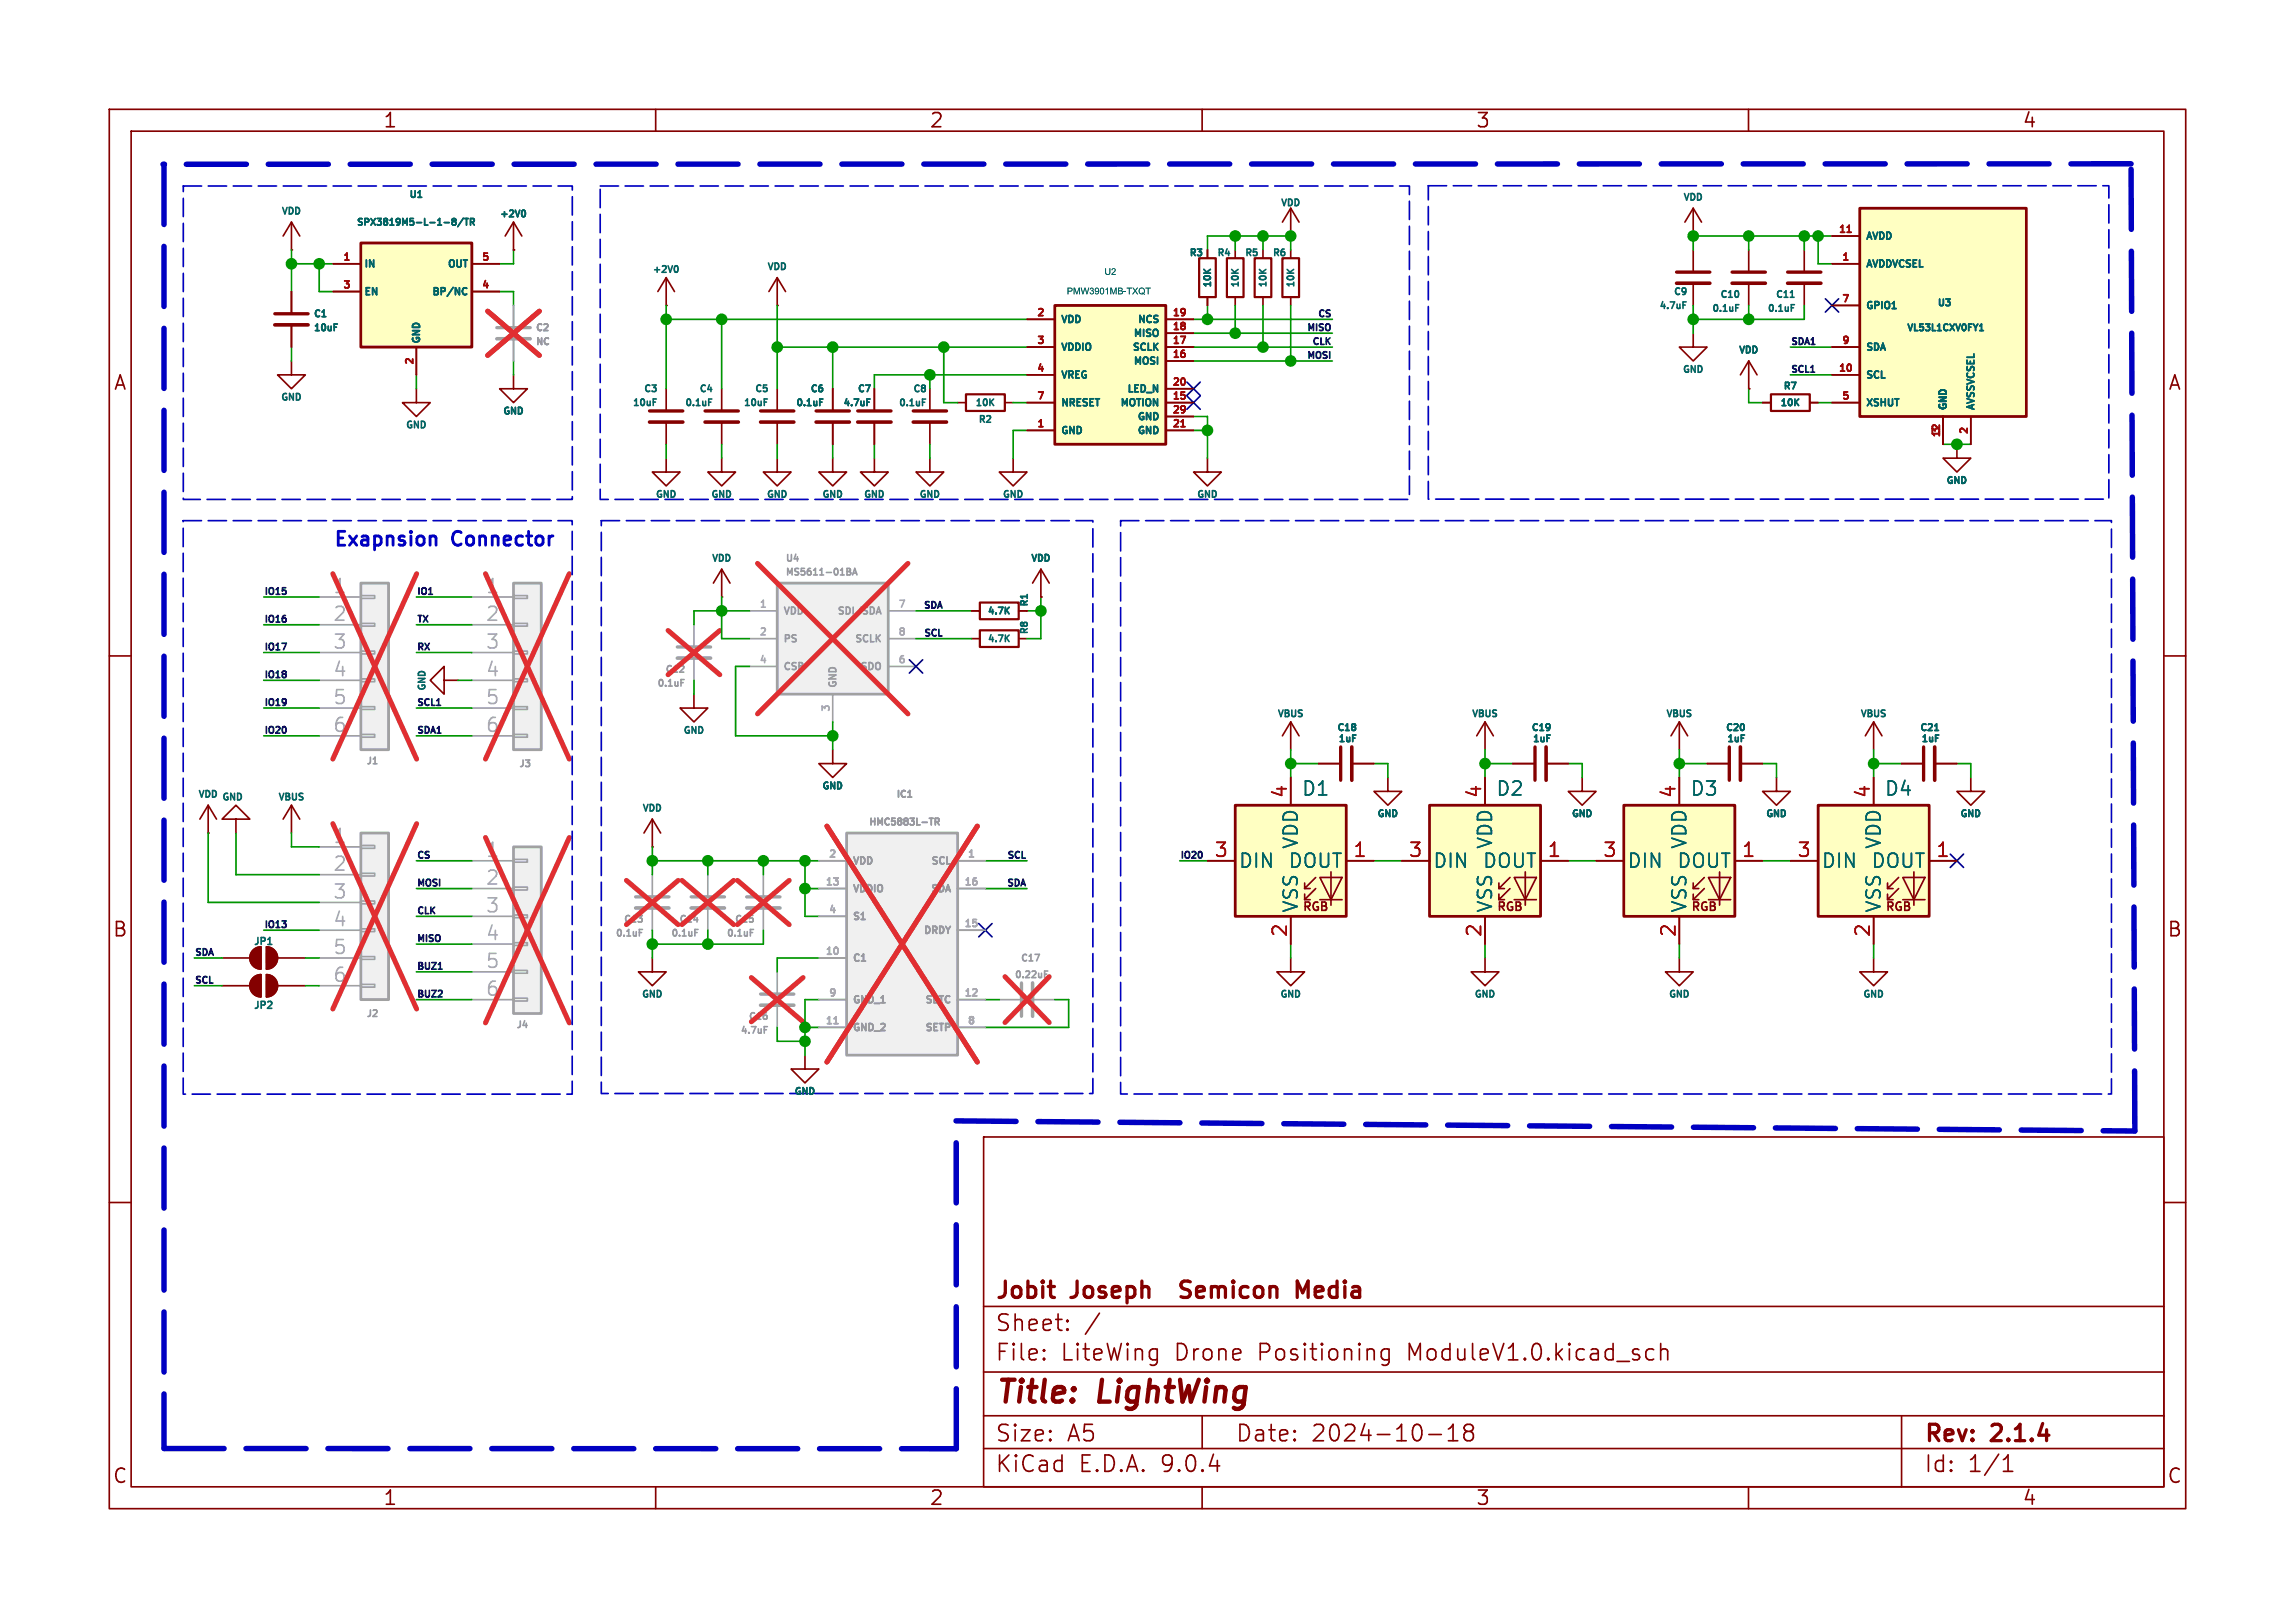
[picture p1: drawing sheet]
<svg xmlns="http://www.w3.org/2000/svg" width="210mm" height="148mm" viewBox="0 0 210 148" stroke-linecap="round" stroke-linejoin="round" font-family="sans-serif">
<defs><g id="words">
<g font-size="2.8" fill="#840000">
<text x="91" y="128.9">Title:</text>
<text x="100.7" y="128.9">LightWing</text>
</g>
<g font-size="2.1" fill="#840000">
<text x="91" y="119.2">Jobit</text>
<text x="98.2" y="119.2">Joseph</text>
<text x="109.4" y="119.2">Semicon</text>
<text x="120.5" y="119.2">Media</text>
<text x="91" y="124.7">File:</text>
<text x="91" y="122">Sheet:</text>
<text x="97.1" y="124.7">LiteWing</text>
<text x="107.6" y="124.7">Drone</text>
<text x="115.3" y="124.7">Positioning</text>
<text x="129.1" y="124.7">ModuleV1.0.kicad_sch</text>
<text x="91" y="134.9">KiCad</text>
<text x="91" y="132.1">Size:</text>
<text x="97.7" y="132.1">A5</text>
<text x="98.7" y="134.9">E.D.A.</text>
<text x="106.3" y="134.9">9.0.4</text>
<text x="113" y="132.1">Date:</text>
<text x="120" y="132.1">2024-10-18</text>
<text x="176" y="132.3">Rev:</text>
<text x="176" y="134.9">Id:</text>
<text x="180.1" y="134.9">1/1</text>
<text x="182.4" y="132.3">2.1.4</text>
</g>
<g font-size="1.8" fill="#840000">
<text x="35" y="11.9">1</text>
<text x="85" y="11.9">2</text>
<text x="135" y="11.9">3</text>
<text x="185" y="11.9">4</text>
<text x="10.3" y="35.9">A</text>
<text x="198.4" y="35.9">A</text>
<text x="10.3" y="85.9">B</text>
<text x="198.3" y="85.9">B</text>
<text x="10.3" y="135.9">C</text>
<text x="35" y="137.9">1</text>
<text x="85" y="137.9">2</text>
<text x="135" y="137.9">3</text>
<text x="185" y="137.9">4</text>
<text x="198.3" y="135.9">C</text>
</g>
<g font-size="1.8" fill="#0000c2">
<text x="30.5" y="50">Exapnsion</text>
<text x="41.5" y="50">Connector</text>
</g>
<g font-size="1.8" fill="#aaa">
<text x="30.4" y="54.4">1</text>
<text x="30.4" y="56.9">2</text>
<text x="30.4" y="59.4">3</text>
<text x="44.4" y="54.4">1</text>
<text x="44.4" y="56.9">2</text>
<text x="44.4" y="59.4">3</text>
<text x="30.4" y="62">4</text>
<text x="30.4" y="64.5">5</text>
<text x="44.4" y="62">4</text>
<text x="44.4" y="64.5">5</text>
<text x="30.4" y="67.1">6</text>
<text x="44.4" y="67.1">6</text>
<text x="30.4" y="77.2">1</text>
<text x="30.4" y="79.8">2</text>
<text x="30.4" y="82.3">3</text>
<text x="44.4" y="78.5">1</text>
<text x="44.4" y="81">2</text>
<text x="44.4" y="83.6">3</text>
<text x="30.4" y="84.8">4</text>
<text x="30.4" y="87.4">5</text>
<text x="30.4" y="89.9">6</text>
<text x="44.4" y="86.1">4</text>
<text x="44.4" y="88.6">5</text>
<text x="44.4" y="91.2">6</text>
</g>
<g font-size="1.8" fill="#a90000">
<text x="117.9" y="73.1" transform="rotate(-90 117.9 73.1)">4</text>
<text x="135.6" y="73.1" transform="rotate(-90 135.6 73.1)">4</text>
<text x="153.4" y="73.1" transform="rotate(-90 153.4 73.1)">4</text>
<text x="171.2" y="73.1" transform="rotate(-90 171.2 73.1)">4</text>
<text x="111.1" y="78.5">3</text>
<text x="123.8" y="78.5">1</text>
<text x="128.8" y="78.5">3</text>
<text x="141.5" y="78.5">1</text>
<text x="146.6" y="78.5">3</text>
<text x="159.3" y="78.5">1</text>
<text x="164.4" y="78.5">3</text>
<text x="177.1" y="78.5">1</text>
<text x="117.9" y="85.8" transform="rotate(-90 117.9 85.8)">2</text>
<text x="135.6" y="85.8" transform="rotate(-90 135.6 85.8)">2</text>
<text x="153.4" y="85.8" transform="rotate(-90 153.4 85.8)">2</text>
<text x="171.2" y="85.8" transform="rotate(-90 171.2 85.8)">2</text>
</g>
<g font-size="1.8" fill="#006464">
<text x="119" y="77.7" transform="rotate(-90 119 77.7)">VDD</text>
<text x="119.1" y="73">D1</text>
<text x="136.8" y="77.7" transform="rotate(-90 136.8 77.7)">VDD</text>
<text x="136.8" y="73">D2</text>
<text x="154.5" y="77.7" transform="rotate(-90 154.5 77.7)">VDD</text>
<text x="154.6" y="73">D3</text>
<text x="172.3" y="77.7" transform="rotate(-90 172.3 77.7)">VDD</text>
<text x="172.4" y="73">D4</text>
<text x="113.3" y="79.6">DIN</text>
<text x="117.8" y="79.6">DOUT</text>
<text x="119" y="83.6" transform="rotate(-90 119 83.6)">VSS</text>
<text x="131.1" y="79.6">DIN</text>
<text x="135.6" y="79.6">DOUT</text>
<text x="136.8" y="83.6" transform="rotate(-90 136.8 83.6)">VSS</text>
<text x="148.8" y="79.6">DIN</text>
<text x="153.4" y="79.6">DOUT</text>
<text x="154.5" y="83.6" transform="rotate(-90 154.5 83.6)">VSS</text>
<text x="166.6" y="79.6">DIN</text>
<text x="171.2" y="79.6">DOUT</text>
<text x="172.3" y="83.6" transform="rotate(-90 172.3 83.6)">VSS</text>
</g>
<g font-size="1.1" fill="#840000">
<text x="119.1" y="83.5">RGB</text>
<text x="136.9" y="83.5">RGB</text>
<text x="154.7" y="83.5">RGB</text>
<text x="172.4" y="83.5">RGB</text>
</g>
<g font-size=".9" fill="#a90000">
<text x="31.3" y="23.9">1</text>
<text x="44" y="23.9">5</text>
<text x="168.1" y="21.3">11</text>
<text x="168.4" y="23.9">1</text>
<text x="31.3" y="26.4">3</text>
<text x="44" y="26.4">4</text>
<text x="94.8" y="29">2</text>
<text x="107.2" y="29">19</text>
<text x="168.4" y="27.7">7</text>
<text x="37.8" y="33.5" transform="rotate(-90 37.8 33.5)">2</text>
<text x="94.8" y="31.5">3</text>
<text x="94.8" y="34">4</text>
<text x="107.2" y="30.2">18</text>
<text x="107.2" y="31.5">17</text>
<text x="107.2" y="32.8">16</text>
<text x="107.2" y="35.3">20</text>
<text x="168.1" y="34">10</text>
<text x="168.4" y="31.5">9</text>
<text x="94.8" y="36.6">7</text>
<text x="94.8" y="39.1">1</text>
<text x="107.2" y="36.6">15</text>
<text x="107.2" y="37.8">29</text>
<text x="107.2" y="39.1">21</text>
<text x="168.4" y="36.6">5</text>
<text x="177.5" y="40.1" transform="rotate(-90 177.5 40.1)">12</text>
<text x="177.5" y="39.8" transform="rotate(-90 177.5 39.8)">3</text>
<text x="180.1" y="39.8" transform="rotate(-90 180.1 39.8)">2</text>
</g>
<g font-size=".9" fill="#006464">
<text x="170.7" y="22.1">AVDD</text>
<text x="33.3" y="24.7">IN</text>
<text x="33.3" y="27.2">EN</text>
<text x="39.4" y="27.2">BP/NC</text>
<text x="40.8" y="24.7">OUT</text>
<text x="97" y="29.8">VDD</text>
<text x="103.9" y="29.8">NCS</text>
<text x="170.7" y="24.7">AVDDVCSEL</text>
<text x="170.7" y="28.5">GPIO1</text>
<text x="38.6" y="31.5" transform="rotate(-90 38.6 31.5)">GND</text>
<text x="97" y="32.3">VDDIO</text>
<text x="97" y="34.8">VREG</text>
<text x="103.5" y="32.3">SCLK</text>
<text x="103.5" y="31">MISO</text>
<text x="103.5" y="33.6">MOSI</text>
<text x="170.7" y="32.3">SDA</text>
<text x="170.7" y="34.8">SCL</text>
<text x="97" y="37.4">NRESET</text>
<text x="97" y="39.9">GND</text>
<text x="102.3" y="37.4">MOTION</text>
<text x="103" y="36.1">LED_N</text>
<text x="103.9" y="38.6">GND</text>
<text x="103.9" y="39.9">GND</text>
<text x="170.7" y="37.4">XSHUT</text>
<text x="178.3" y="37.6" transform="rotate(-90 178.3 37.6)">GND</text>
<text x="180.9" y="37.6" transform="rotate(-90 180.9 37.6)">AVSSVCSEL</text>
<text x="23.1" y="86.7">JP1</text>
<text x="23.1" y="92.5">JP2</text>
</g>
<g font-size=".9" fill="#aaa">
<text x="69.4" y="55.6">1</text>
<text x="69.4" y="58.2">2</text>
<text x="82.1" y="55.6">7</text>
<text x="82.1" y="58.2">8</text>
<text x="69.4" y="60.7">4</text>
<text x="75.9" y="65.2" transform="rotate(-90 75.9 65.2)">3</text>
<text x="82.1" y="60.7">6</text>
<text x="75.4" y="81">13</text>
<text x="75.7" y="78.5">2</text>
<text x="75.7" y="83.6">4</text>
<text x="88.1" y="81">16</text>
<text x="88.4" y="78.5">1</text>
<text x="75.4" y="87.4">10</text>
<text x="88.1" y="84.8">15</text>
<text x="75.4" y="93.7">11</text>
<text x="75.7" y="91.2">9</text>
<text x="88.1" y="91.2">12</text>
<text x="88.4" y="93.7">8</text>
</g>
<g font-size=".9" fill="#989898">
<text x="71.6" y="56.4">VDD</text>
<text x="71.6" y="59">PS</text>
<text x="76.5" y="56.4">SDI/SDA</text>
<text x="78.1" y="59">SCLK</text>
<text x="71.6" y="61.5">CSB</text>
<text x="76.7" y="63" transform="rotate(-90 76.7 63)">GND</text>
<text x="78.5" y="61.5">SDO</text>
<text x="78" y="79.3">VDD</text>
<text x="78" y="81.8">VDDIO</text>
<text x="85" y="81.8">SDA</text>
<text x="85" y="79.3">SCL</text>
<text x="78" y="84.4">S1</text>
<text x="78" y="88.2">C1</text>
<text x="84.3" y="85.6">DRDY</text>
<text x="78" y="92">GND_1</text>
<text x="78" y="94.5">GND_2</text>
<text x="84.5" y="92">SETC</text>
<text x="84.5" y="94.5">SETP</text>
</g>
<g font-size=".8" fill="#006464">
<text x="25.6" y="19.8">VDD</text>
<text x="32.5" y="20.8">SPX3819M5-L-1-8/TR</text>
<text x="37.3" y="18.3">U1</text>
<text x="45.6" y="20.1">+2V0</text>
<text x="108.7" y="23.6">R3</text>
<text x="111.3" y="23.6">R4</text>
<text x="113.8" y="23.6">R5</text>
<text x="116.3" y="23.6">R6</text>
<text x="117.1" y="19.1">VDD</text>
<text x="153.9" y="18.6">VDD</text>
<text x="28.6" y="29.2">C1</text>
<text x="59.6" y="25.2">+2V0</text>
<text x="70.1" y="24.9">VDD</text>
<text x="97.6" y="27.1">PMW3901MB-TXQT</text>
<text x="101.1" y="25.4">U2</text>
<text x="111" y="26.4" transform="rotate(-90 111 26.4)">10K</text>
<text x="113.6" y="26.4" transform="rotate(-90 113.6 26.4)">10K</text>
<text x="116.1" y="26.4" transform="rotate(-90 116.1 26.4)">10K</text>
<text x="118.6" y="26.4" transform="rotate(-90 118.6 26.4)">10K</text>
<text x="151.7" y="28.5">4.7uF</text>
<text x="153" y="27.2">C9</text>
<text x="156.6" y="28.7">0.1uF</text>
<text x="157.3" y="27.4">C10</text>
<text x="161.6" y="28.7">0.1uF</text>
<text x="162.4" y="27.4">C11</text>
<text x="177.2" y="28.2">U3</text>
<text x="28.6" y="30.5">10uF</text>
<text x="153.9" y="34.3">GND</text>
<text x="159" y="32.5">VDD</text>
<text x="163.1" y="35.8">R7</text>
<text x="174.4" y="30.5">VL53L1CXV0FY1</text>
<text x="25.6" y="36.8">GND</text>
<text x="37" y="39.4">GND</text>
<text x="45.9" y="38.1">GND</text>
<text x="57.8" y="37.3">10uF</text>
<text x="58.8" y="36.1">C3</text>
<text x="62.6" y="37.4">0.1uF</text>
<text x="63.9" y="36.1">C4</text>
<text x="67.9" y="37.3">10uF</text>
<text x="69" y="36.1">C5</text>
<text x="72.7" y="37.4">0.1uF</text>
<text x="74" y="36.1">C6</text>
<text x="77.1" y="37.4">4.7uF</text>
<text x="78.4" y="36.1">C7</text>
<text x="82.1" y="37.4">0.1uF</text>
<text x="83.4" y="36.1">C8</text>
<text x="89.1" y="37.4">10K</text>
<text x="89.4" y="38.9">R2</text>
<text x="162.8" y="37.4">10K</text>
<text x="59.9" y="45.7">GND</text>
<text x="65" y="45.7">GND</text>
<text x="70" y="45.7">GND</text>
<text x="75.1" y="45.7">GND</text>
<text x="78.9" y="45.7">GND</text>
<text x="84" y="45.7">GND</text>
<text x="91.6" y="45.7">GND</text>
<text x="109.4" y="45.7">GND</text>
<text x="178" y="44.5">GND</text>
<text x="65" y="51.6">VDD</text>
<text x="94.2" y="51.6">VDD</text>
<text x="90.3" y="58.9">4.7K</text>
<text x="90.3" y="56.4">4.7K</text>
<text x="94.3" y="58.2" transform="rotate(-90 94.3 58.2)">R8</text>
<text x="94.3" y="55.6" transform="rotate(-90 94.3 55.6)">R1</text>
<text x="39.1" y="63.3" transform="rotate(-90 39.1 63.3)">GND</text>
<text x="116.8" y="65.8">VBUS</text>
<text x="134.6" y="65.8">VBUS</text>
<text x="152.3" y="65.8">VBUS</text>
<text x="170.1" y="65.8">VBUS</text>
<text x="62.4" y="67.3">GND</text>
<text x="122.2" y="67.1">C18</text>
<text x="122.4" y="68.1">1uF</text>
<text x="140" y="67.1">C19</text>
<text x="140.1" y="68.1">1uF</text>
<text x="157.8" y="67.1">C20</text>
<text x="157.9" y="68.1">1uF</text>
<text x="175.6" y="67.1">C21</text>
<text x="175.7" y="68.1">1uF</text>
<text x="18" y="73.2">VDD</text>
<text x="20.2" y="73.4">GND</text>
<text x="25.3" y="73.4">VBUS</text>
<text x="58.7" y="74.4">VDD</text>
<text x="75.1" y="72.4">GND</text>
<text x="125.9" y="74.9">GND</text>
<text x="143.7" y="74.9">GND</text>
<text x="161.5" y="74.9">GND</text>
<text x="179.3" y="74.9">GND</text>
<text x="58.6" y="91.5">GND</text>
<text x="117" y="91.5">GND</text>
<text x="134.8" y="91.5">GND</text>
<text x="152.6" y="91.5">GND</text>
<text x="170.4" y="91.5">GND</text>
<text x="72.6" y="100.3">GND</text>
</g>
<g font-size=".8" fill="#0f0f0f">
<text x="120.4" y="29">CS</text>
<text x="119.4" y="30.3">MISO</text>
<text x="119.4" y="32.9">MOSI</text>
<text x="119.9" y="31.6">CLK</text>
<text x="163.8" y="31.6">SDA1</text>
<text x="163.8" y="34.1">SCL1</text>
<text x="24.1" y="54.4">IO15</text>
<text x="24.1" y="59.5">IO17</text>
<text x="24.1" y="57">IO16</text>
<text x="38.1" y="59.5">RX</text>
<text x="38.1" y="54.4">IO1</text>
<text x="38.1" y="57">TX</text>
<text x="84.3" y="55.7">SDA</text>
<text x="84.4" y="58.3">SCL</text>
<text x="24.1" y="62.1">IO18</text>
<text x="24.1" y="64.6">IO19</text>
<text x="38.1" y="64.6">SCL1</text>
<text x="24.1" y="67.1">IO20</text>
<text x="38.1" y="67.1">SDA1</text>
<text x="38.1" y="78.6">CS</text>
<text x="38.1" y="81.1">MOSI</text>
<text x="38.1" y="83.7">CLK</text>
<text x="92" y="81.1">SDA</text>
<text x="92" y="78.6">SCL</text>
<text x="107.9" y="78.6">IO20</text>
<text x="17.8" y="87.5">SDA</text>
<text x="24.1" y="84.9">IO13</text>
<text x="38.1" y="88.7">BUZ1</text>
<text x="38.1" y="86.2">MISO</text>
<text x="17.8" y="90">SCL</text>
<text x="38.1" y="91.3">BUZ2</text>
</g>
<g font-size=".8" fill="#989898">
<text x="48.9" y="30.5">C2</text>
<text x="48.9" y="31.8">NC</text>
<text x="71.8" y="52.8">MS5611-01BA</text>
<text x="71.8" y="51.6">U4</text>
<text x="60" y="63">0.1uF</text>
<text x="60.8" y="61.7">C12</text>
<text x="33.4" y="70.1">J1</text>
<text x="47.4" y="70.4">J3</text>
<text x="79.4" y="75.7">HMC5883L-TR</text>
<text x="81.9" y="73.2">IC1</text>
<text x="56.2" y="85.9">0.1uF</text>
<text x="57" y="84.6">C13</text>
<text x="61.3" y="85.9">0.1uF</text>
<text x="62" y="84.6">C14</text>
<text x="66.4" y="85.9">0.1uF</text>
<text x="67.1" y="84.6">C15</text>
<text x="92.7" y="89.7">0.22uF</text>
<text x="93.3" y="88.2">C17</text>
<text x="33.4" y="93.2">J2</text>
<text x="47.1" y="94.3">J4</text>
<text x="67.7" y="94.8">4.7uF</text>
<text x="68.4" y="93.5">C16</text>
</g>
</g></defs>
<g fill="none" stroke="#840000" stroke-width=".15">
<path d="M10 10h190v128h-190zM12 12h186v124h-186zM60 10v2M110 10v2M160 10v2M10 60h2M118.1 66l-.8 1.3M118.1 66l.8 1.3M118.1 66v2.6M198 60h2M10 110h2M90 104h108v32h-108z"/>
<path d="M90 119.5h108M198 110h2M60 136v2M90 132.5h108M90 129.5h108M90 125.5h108M95.5 124.2l.1 .1-.1 .1M95.5 124.2v.1v.1M95.5 123.5v.1M95.5 124.2v.2M95.5 123.5h.1l-.1 .1M97.7 121.5l.1 .1-.1 .1"/>
<path d="M97.7 121.5l-.1 .1 .1 .1M97.7 120.8v.1M97.7 121.5v.2M97.7 120.8h.1l-.1 .1M97.7 120.8h-.1l.1 .1M100.6 120.1l-1.3 1.9M105.8 123.4l.1 .1M105.9 123.4v1.2l-.1 .1M105.9 124.3l-.1 .1M110 136v2M110 129.5v3M127.1 123.4v1.2a.41 .41 0 0 1-.6 .2"/>
<path d="M127.1 123.5l-.4-.1-.3 .3v.4l.1 .2 .2 .1 .4-.1M130.8 131.2h1.1M132.5 131.8h.9M132.5 130.7l.5-.4v1.5M134.3 130.9l-.3 .3v.4l.3 .2 .4-.1 .1-.2v-.4l-.3-.2M134.3 130.9h-.2a.31 .31 0 0 1-.1-.4 .31 .31 0 0 1 .3-.2l.4 .1a.31 .31 0 0 1 .1 .3 .31 .31 0 0 1-.3 .2M134.3 130.9h.2M150.7 124.2l.2 .2 .4-.1M151.3 123.5l-.4-.1-.2 .1M152 123.5a.37 .37 0 0 1 .6 .1v.8M152 122.9v1.5M160 136v2"/>
<path d="M174 129.5v6.5M183.3 134.6h.9M183.3 133.5l.5-.4v1.5"/>
</g>
<path d="M108.1 118.6l.2 .1 .5-.1M108.9 117.3l-.6-.1a.36 .36 0 0 0-.2 .3 .36 .36 0 0 0 .2 .4l.5 .1M118.7 118.7v-1.5l.5 1.1 .5-1.1v1.5" fill="none" stroke="#840000" stroke-width=".3"/>
<path d="M33 53.3h2.6v15.3h-2.6z" fill="#f0f0f0"/>
<path d="M33 53.3h2.6v15.3h-2.6z" fill="none" stroke="#a1a1a1" stroke-width=".25"/>
<path d="M29.2 54.6h3.8M29.2 57.2h3.8M29.2 59.7h3.8M33 54.5h1.3v.2h-1.3zM33 57h1.3v.3h-1.3zM33 59.6h1.3v.2h-1.3zM29.2 62.2h3.8M29.2 64.8h3.8M29.2 67.3h3.8M33 62.1h1.3v.3h-1.3zM33 64.6h1.3v.3h-1.3zM33 67.2h1.3v.2h-1.3z" fill="none" stroke="#a1a1a1" stroke-width=".15"/>
<path d="M34.2 69.9h.3" fill="none" stroke="#989898" stroke-width=".15"/>
<path d="M30.5 52.5l7.6 16.9M38.1 52.5l-7.6 16.9" fill="none" stroke="#e12e31" stroke-width=".46"/>
<path d="M21.6 74.9h1.3l-1.3-1.2-1.3 1.2h1.3v1.3M20.3 90.2h2.6M20.3 87.6h2.6M23.2 89.5l.3-.3h.4v2a1.02 1.02 0 0 1-1-.6 1.02 1.02 0 0 1 .3-1.1zM23.2 86.9l.3-.2 .4-.1v2a1.02 1.02 0 0 1-1-.6 1.02 1.02 0 0 1 .3-1.1zM24.4 89.2a1.02 1.02 0 0 1 1 1 1.02 1.02 0 0 1-1 1zM24.4 86.6a1.02 1.02 0 0 1 1 1 1.02 1.02 0 0 1-1 1zM25.4 90.2h2.5M25.4 87.6h2.5" fill="none" stroke="#840000" stroke-width=".15"/>
<g fill="#840000" stroke="#840000" stroke-width=".15">
<path d="M23.2 89.5l.3-.3h.4v2a1.02 1.02 0 0 1-1-.6 1.02 1.02 0 0 1 .3-1.1z"/>
<path d="M24.4 89.2a1.02 1.02 0 0 1 1 1 1.02 1.02 0 0 1-1 1z"/>
<path d="M23.2 86.9l.3-.2 .4-.1v2a1.02 1.02 0 0 1-1-.6 1.02 1.02 0 0 1 .3-1.1z"/>
<path d="M24.4 86.6a1.02 1.02 0 0 1 1 1 1.02 1.02 0 0 1-1 1z"/>
</g>
<path d="M24.5 86.4h.4" fill="none" stroke="#006464" stroke-width=".15"/>
<path d="M166.4 73.7h10.1v10.1h-10.1z" fill="#ffffc2"/>
<g fill="none" stroke="#840000" stroke-width=".15">
<path d="M19 76.2h.1M19 73.7l-.7 1.2M19 73.7l.8 1.2M19 73.7v2.5M163.8 78.7h2.6M171.4 71.1v2.6M175.1 79.8v3M176.5 78.7h2.6M171.4 83.8v2.6M172.7 81.3h.5M172.7 82.3h.5M173.7 80.3l-1 1v-.5"/>
<path d="M173.7 81.3l-1 1v-.5M174.1 80.3h2l-1 2zM174.1 82.3h2"/>
</g>
<path d="M166.4 73.7h10.1v10.1h-10.1z" fill="none" stroke="#840000" stroke-width=".25"/>
<path d="M47 77.5h2.5v15.2h-2.5z" fill="#f0f0f0"/>
<path d="M47 77.5h2.5v15.2h-2.5z" fill="none" stroke="#a1a1a1" stroke-width=".25"/>
<path d="M43.2 78.7h3.8M47 78.6h1.3v.3h-1.3zM43.2 81.3h3.8M43.2 83.8h3.8M43.2 86.4h3.8M43.2 88.9h3.8M43.2 91.4h3.8M47 81.2h1.3v.2h-1.3zM47 83.7h1.3v.2h-1.3zM47 86.2h1.3v.3h-1.3zM47 88.8h1.3v.2h-1.3zM47 91.3h1.3v.3h-1.3z" fill="none" stroke="#a1a1a1" stroke-width=".15"/>
<path d="M44.4 76.6l7.7 17M52.1 76.6l-7.7 17" fill="none" stroke="#e12e31" stroke-width=".46"/>
<g fill="none" stroke="#840000" stroke-width=".15">
<path d="M66 54.6h.1M66 52.1l-.7 1.2M66 52.1l.8 1.2M66 52.1v2.5M88.9 58.4h.8M88.9 55.9h.8M93.2 58.4h.8M93.2 55.9h.8M95.2 54.6h.1M95.2 52.1l-.7 1.2M95.2 52.1l.8 1.2M95.2 52.1v2.5"/>
<path d="M76.2 68.6v1.3h1.3l-1.3 1.2-1.3-1.2h1.3M73.7 96.5v1.3h1.2l-1.2 1.3-1.3-1.3h1.3"/>
</g>
<path d="M89.7 57.7h3.5v1.5h-3.5zM89.7 55.1h3.5v1.5h-3.5z" fill="none" stroke="#840000" stroke-width=".2"/>
<path d="M92.1 58.3l.2 .4M92.1 55.8l.2 .3M92.3 58.1l-.3 .3M92.3 55.5l-.3 .4M94 54.4v.3" fill="none" stroke="#006464" stroke-width=".15"/>
<path d="M71.1 53.3h10.2v10.2h-10.2z" fill="#f0f0f0"/>
<path d="M71.1 53.3h10.2v10.2h-10.2z" fill="none" stroke="#a1a1a1" stroke-width=".25"/>
<path d="M68.6 55.9h2.5M68.6 58.4h2.5M81.3 55.9h2.5M81.3 58.4h2.5M68.6 61h2.5M76.2 63.5v2.5M81.3 61h2.5M91.4 91.4h2.1M94.5 91.4h2" fill="none" stroke="#a1a1a1" stroke-width=".15"/>
<path d="M69.7 55.5h.3" fill="none" stroke="#aaa" stroke-width=".15"/>
<path d="M77.5 52h.2l.1 .1-.1 .2 .1 .2-.1 .1h-.2zM77.5 52.3h.2M78 52.6l.2-.6 .2 .6M78.1 52.4h.3M80.2 56.2l.2-.7 .2 .7M80.2 56h.4M94.7 87.3h.4l-.2 .6M95.6 89.1h.2M95.6 88.8h.3" fill="none" stroke="#989898" stroke-width=".15"/>
<path d="M69.3 51.5l13.8 13.8M83.1 51.5l-13.8 13.8M92 89.3l4 4.2M96 89.3l-4 4.2" fill="none" stroke="#e12e31" stroke-width=".46"/>
<path d="M93.5 89.9v3.1" fill="none" stroke="#a1a1a1" stroke-width=".3"/>
<path d="M94.5 89.9v3.1" fill="none" stroke="#a1a1a1" stroke-width=".33"/>
<path d="M77.5 76.2h10.1v20.3h-10.1z" fill="#f0f0f0"/>
<path d="M77.5 76.2h10.1v20.3h-10.1z" fill="none" stroke="#a1a1a1" stroke-width=".25"/>
<g fill="none" stroke="#a1a1a1" stroke-width=".15">
<path d="M74.9 78.7h2.6M87.6 78.7h2.6M59.7 80v2M59.7 83.1v2M71.1 88.9v2M71.1 91.9v2.1M74.9 81.3h2.6M74.9 83.8h2.6M74.9 87.6h2.6M74.9 91.4h2.6M74.9 94h2.6M87.6 81.3h2.6"/>
<path d="M87.6 91.4h2.6M87.6 94h2.6M87.6 85.1h2.6"/>
</g>
<path d="M88.7 78.4h.4M76.3 93.6h.4M89 91.1h.4M89.4 90.5v.2" fill="none" stroke="#aaa" stroke-width=".15"/>
<path d="M83.1 72.9h.3M85 74.9h.4M85.6 75.2l.3-.1v-.2h-.3v.6M85.7 75.2l.2 .3M58.5 85.3h.2M58.5 85h.3M69.9 94.2h.2M69.9 93.9h.3M70.2 92.9v.3" fill="none" stroke="#989898" stroke-width=".15"/>
<path d="M75.7 75.6l13.7 21.5M89.4 75.6l-13.7 21.5M57.3 80.5l4.8 4.1M62.1 80.5l-4.8 4.1M68.8 89.4l4.7 4.1M73.5 89.4l-4.7 4.1" fill="none" stroke="#e12e31" stroke-width=".46"/>
<path d="M58.2 82h3M69.6 90.9h3" fill="none" stroke="#a1a1a1" stroke-width=".3"/>
<path d="M58.2 83.1h3M69.6 91.9h3" fill="none" stroke="#a1a1a1" stroke-width=".33"/>
<g fill="none" stroke="#840000" stroke-width=".15">
<path d="M154.9 19.1v2.5M154.9 19.1l-.7 1.2M154.9 19.1l.8 1.2M61 27.9h.1M61 25.4l-.8 1.3M61 25.4l.7 1.3M61 25.4v2.5M61 35.6v2M61 38.6v2M66 35.6v2M66 38.6v2M71.1 27.9h.1"/>
<path d="M71.1 25.4l-.7 1.3M71.1 25.4l.8 1.3M71.1 25.4v2.5M71.1 35.6v2M71.1 38.6v2M76.2 35.6v2M76.2 38.6v2M80 35.6v2M80 38.6v2M85.1 35.6v2M85.1 38.6v2M87.6 36.8h.8"/>
<path d="M91.9 36.8h.8M154.9 30.5v1.3h1.3l-1.3 1.2-1.2-1.2h1.2M154.9 21.6h.1M154.9 22.9v2M154.9 25.9v2M160 35.6h.1M160 22.9v2M160 25.9v2M160 33v2.6M160 33l-.7 1.3M160 33l.8 1.3M165.1 22.9v2"/>
<path d="M165.1 25.9v2M61 41.9v1.3h1.2l-1.2 1.3-1.3-1.3h1.3M66 41.9v1.3h1.3l-1.3 1.3-1.2-1.3h1.2M71.1 41.9v1.3h1.3l-1.3 1.3-1.3-1.3h1.3M76.2 41.9v1.3h1.3l-1.3 1.3-1.3-1.3h1.3M80 41.9v1.3h1.3l-1.3 1.3-1.3-1.3h1.3M85.1 41.9v1.3h1.3l-1.3 1.3-1.3-1.3h1.3M92.7 41.9v1.3h1.3l-1.3 1.3-1.3-1.3h1.3M26.7 73.7l-.8 1.2M26.7 73.7l.7 1.2M26.7 73.7v2.5M40.6 62.2v-1.2l-1.2 1.2 1.2 1.3v-1.3h1.3"/>
<path d="M59.7 77.5h.1M59.7 74.9l-.8 1.3M59.7 74.9l.8 1.3M59.7 74.9v2.6M59.7 87.6v1.3h1.3l-1.3 1.3-1.3-1.3h1.3M118.1 87.6v1.3h1.3l-1.3 1.3-1.3-1.3h1.3"/>
</g>
<g fill="none" stroke="#006464" stroke-width=".15">
<path d="M59.8 36.8h.2M59.8 36.5h.3M61.8 24.3a.29 .29 0 0 1 .3 .3 .29 .29 0 0 1-.3 .3M64.9 36.8h.2M64.9 36.5h.2M69.9 36.8h.2M69.9 36.5h.3M75 36.8h.2M75 36.5h.3M79.3 36.8h.2M79.3 36.5h.3M84.4 36.8h.2"/>
<path d="M84.4 36.5h.3M90.7 36.8l.2 .3M90.9 36.5l-.3 .3M154 27.9h.2M154 27.6h.3M158.8 28.2h.2M158.8 27.9h.3M159.1 26.7v.4M163.8 27.2h.4M163.9 28.2h.2M163.9 27.9h.3"/>
</g>
<path d="M88.4 36.1h3.5v1.5h-3.5z" fill="none" stroke="#840000" stroke-width=".2"/>
<path d="M59.4 37.6h3.1M64.5 37.6h3.1M69.6 37.6h3M74.7 37.6h3M78.5 37.6h3M83.6 37.6h3M153.4 24.9h3.1M158.5 24.9h3M163.6 24.9h3" fill="none" stroke="#840000" stroke-width=".3"/>
<path d="M59.4 38.6h3.1M64.5 38.6h3.1M69.6 38.6h3M74.7 38.6h3M78.5 38.6h3M83.6 38.6h3M153.4 25.9h3.1M158.5 25.9h3M163.6 25.9h3" fill="none" stroke="#840000" stroke-width=".33"/>
<path d="M113 73.7h10.2v10.1h-10.2z" fill="#ffffc2"/>
<g fill="none" stroke="#840000" stroke-width=".15">
<path d="M118.1 19.1v2.5M118.1 19.1l-.8 1.2M118.1 19.1l.8 1.2M118.1 21.6h.1M118.1 22.9v.7M118.1 27.2v.7M110.5 78.7h2.5M118.1 71.1v2.6M121.8 79.8v3M123.2 78.7h2.5M127 71.1v1.3h1.3l-1.3 1.3-1.3-1.3h1.3M118.1 83.8v2.6"/>
<path d="M119.4 81.3h.5M119.4 82.3h.5M120.4 80.3l-1 1v-.5M120.4 81.3l-1 1v-.5M120.8 80.3h2l-1 2zM120.8 82.3h2"/>
</g>
<path d="M113 73.7h10.2v10.1h-10.2z" fill="none" stroke="#840000" stroke-width=".25"/>
<path d="M117.3 23.6h1.6v3.6h-1.6z" fill="none" stroke="#840000" stroke-width=".2"/>
<path d="M117.8 24.6l.3 .4M118.4 24.6l-.4 .3" fill="none" stroke="#006464" stroke-width=".15"/>
<path d="M96.5 27.9h10.2v12.7h-10.2z" fill="#ffffc2"/>
<path d="M96.5 27.9h10.2v12.7h-10.2z" fill="none" stroke="#840000" stroke-width=".25"/>
<g fill="none" stroke="#840000" stroke-width=".15">
<path d="M94 29.2h2.5M94 31.8h2.5M94 34.3h2.5M94 36.8h2.5M94 39.4h2.5M106.7 29.2h2.5M106.7 31.8h2.5M106.7 36.8h2.5M106.7 39.4h2.5M106.7 30.5h2.5M106.7 33h2.5M106.7 35.6h2.5"/>
<path d="M106.7 38.1h2.5M120.6 69.9h2.1M123.7 69.9h2M135.9 66l-.8 1.3M135.9 66l.8 1.3M135.9 66v2.6"/>
</g>
<path d="M95.1 39h.3M108 30.8h.5l-.3 .6M108.1 39h.3" fill="none" stroke="#a90000" stroke-width=".15"/>
<path d="M122.7 68.3v3.1" fill="none" stroke="#840000" stroke-width=".3"/>
<path d="M123.7 68.3v3.1" fill="none" stroke="#840000" stroke-width=".33"/>
<path d="M124 66.3v.1M124 66.5v.3" fill="none" stroke="#006464" stroke-width=".15"/>
<path d="M130.8 73.7h10.2v10.1h-10.2z" fill="#ffffc2"/>
<g fill="none" stroke="#840000" stroke-width=".15">
<path d="M115.6 22.9v.7M115.6 27.2v.7M110.5 41.9v1.3h1.3l-1.3 1.3-1.3-1.3h1.3M128.3 78.7h2.5M135.9 71.1v2.6M138.4 69.9h2.1M139.6 79.8v3M141 78.7h2.5M141.5 69.9h2M144.8 71.1v1.3h1.2l-1.2 1.3-1.3-1.3h1.3M135.9 87.6v1.3h1.3l-1.3 1.3-1.3-1.3h1.3M135.9 83.8v2.6"/>
<path d="M137.2 81.3h.5M137.2 82.3h.5M138.2 80.3l-1 1v-.5M138.2 81.3l-1 1v-.5M138.6 80.3h2l-1 2zM138.6 82.3h2"/>
</g>
<path d="M130.8 73.7h10.2v10.1h-10.2z" fill="none" stroke="#840000" stroke-width=".25"/>
<path d="M140.5 68.3v3.1" fill="none" stroke="#840000" stroke-width=".3"/>
<path d="M141.5 68.3v3.1" fill="none" stroke="#840000" stroke-width=".33"/>
<path d="M115.2 24.6l.4 .4M115.8 24.6l-.3 .3M141.8 66.3v.4M141.8 66.5h.1" fill="none" stroke="#006464" stroke-width=".15"/>
<path d="M114.8 23.6h1.5v3.6h-1.5z" fill="none" stroke="#840000" stroke-width=".2"/>
<path d="M170.2 19.1h15.2v19h-15.2z" fill="#ffffc2"/>
<path d="M170.2 19.1h15.2v19h-15.2z" fill="none" stroke="#840000" stroke-width=".25"/>
<g fill="none" stroke="#840000" stroke-width=".15">
<path d="M110.5 22.9v.7M110.5 27.2v.7M113 22.9v.7M113 27.2v.7M161.3 36.8h.8M165.6 36.8h.8M167.6 21.6h2.6M167.6 24.1h2.6M167.6 27.9h2.6M167.6 31.8h2.6M167.6 34.3h2.6M167.6 36.8h2.6"/>
<path d="M177.8 38.1v2.5M180.3 38.1v2.5M180.3 71.1v1.3h1.3l-1.3 1.3-1.2-1.3h1.2"/>
</g>
<path d="M168.7 23.8h.4M169 21.3h.4M176.9 38.9h.2M177.5 38.9v.4" fill="none" stroke="#a90000" stroke-width=".15"/>
<path d="M110.2 24.6l.3 .4M110.8 24.6l-.4 .3M112.7 24.6l.3 .4M113.3 24.6l-.3 .3M164.3 36.8l.3 .3M164.6 36.5l-.4 .3M181.2 30.2h.3M181.2 29.8l.1-.2v.6" fill="none" stroke="#006464" stroke-width=".15"/>
<path d="M109.7 23.6h1.6v3.6h-1.6zM112.3 23.6h1.5v3.6h-1.5zM162.1 36.1h3.5v1.5h-3.5z" fill="none" stroke="#840000" stroke-width=".2"/>
<path d="M33 76.2h2.6v15.2h-2.6z" fill="#f0f0f0"/>
<path d="M33 76.2h2.6v15.2h-2.6z" fill="none" stroke="#a1a1a1" stroke-width=".25"/>
<path d="M29.2 77.5h3.8M33 77.3h1.3v.3h-1.3zM33 79.9h1.3v.2h-1.3zM29.2 80h3.8M29.2 82.6h3.8M29.2 85.1h3.8M29.2 87.6h3.8M29.2 90.2h3.8M33 82.4h1.3v.3h-1.3zM33 85h1.3v.2h-1.3zM33 87.5h1.3v.3h-1.3zM33 90h1.3v.3h-1.3z" fill="none" stroke="#a1a1a1" stroke-width=".15"/>
<path d="M30.5 75.3l7.6 17M38.1 75.3l-7.6 17" fill="none" stroke="#e12e31" stroke-width=".46"/>
<path d="M47 53.3h2.5v15.3h-2.5z" fill="#f0f0f0"/>
<path d="M47 53.3h2.5v15.3h-2.5z" fill="none" stroke="#a1a1a1" stroke-width=".25"/>
<g fill="none" stroke="#a1a1a1" stroke-width=".15">
<path d="M43.2 54.6h3.8M43.2 57.2h3.8M43.2 59.7h3.8M47 54.5h1.3v.2h-1.3zM47 57h1.3v.3h-1.3zM47 59.6h1.3v.2h-1.3zM63.5 57.2v2M43.2 62.2h3.8M43.2 64.8h3.8M43.2 67.3h3.8M47 62.1h1.3v.3h-1.3zM47 64.6h1.3v.3h-1.3z"/>
<path d="M47 67.2h1.3v.2h-1.3zM63.5 60.2v2M64.8 80v2M64.8 83.1v2M69.8 80v2M69.8 83.1v2"/>
</g>
<path d="M44.4 52.5l7.7 16.9M52.1 52.5l-7.7 16.9M61.1 57.7l4.8 4M65.9 57.7l-4.8 4M62.4 80.5l4.7 4.1M67.1 80.5l-4.7 4.1M67.5 80.5l4.7 4.1M72.2 80.5l-4.7 4.1" fill="none" stroke="#e12e31" stroke-width=".46"/>
<path d="M26.7 33v1.3h1.2l-1.2 1.3-1.3-1.3h1.3M26.7 22.9h.1M26.7 20.3v2.6M26.7 26.7v2M26.7 29.7v2.1M26.7 20.3l-.8 1.3M26.7 20.3l.7 1.3M38.1 35.6v1.2h1.3l-1.3 1.3-1.3-1.3h1.3M47 34.3v1.3h1.3l-1.3 1.2-1.3-1.2h1.3M179.1 40.6v1.3h1.2l-1.2 1.3-1.3-1.3h1.3M63.5 63.5v1.3h1.3l-1.3 1.2-1.3-1.2h1.3" fill="none" stroke="#840000" stroke-width=".15"/>
<path d="M25.1 28.7h3.1" fill="none" stroke="#840000" stroke-width=".3"/>
<path d="M25.1 29.7h3.1" fill="none" stroke="#840000" stroke-width=".33"/>
<path d="M29.5 29h.3M30.6 29.9h.2M30.6 29.6h.3" fill="none" stroke="#006464" stroke-width=".15"/>
<path d="M62 59.2h3M63.2 82h3.1M68.3 82h3.1" fill="none" stroke="#a1a1a1" stroke-width=".3"/>
<path d="M62 60.2h3M63.2 83.1h3.1M68.3 83.1h3.1" fill="none" stroke="#a1a1a1" stroke-width=".33"/>
<path d="M62.2 61.5h.4M62.3 62.4h.2M62.3 62.2h.3M62.5 60.9v.2M63.5 84.1h.4M63.6 85.3h.2M63.6 85h.3M68.7 85.3h.2M68.7 85h.2M68.9 84v.3" fill="none" stroke="#989898" stroke-width=".15"/>
<path d="M33 22.2h10.2v9.6h-10.2z" fill="#ffffc2"/>
<path d="M33 22.2h10.2v9.6h-10.2z" fill="none" stroke="#840000" stroke-width=".25"/>
<path d="M30.5 24.1h2.5M30.5 26.7h2.5M38.1 31.8v2.5M43.2 24.1h2.5M43.2 26.7h2.5M153.7 66l-.8 1.3M153.7 66l.7 1.3M153.7 66v2.6" fill="none" stroke="#840000" stroke-width=".15"/>
<path d="M31.6 23.8h.3" fill="none" stroke="#a90000" stroke-width=".15"/>
<path d="M38.2 18h.4M42.4 20l-.5 .7M42.5 20h.4M42.7 20v.6M40.7 20.4h.4M41.5 20.2l-.1-.1 .1-.1 .2 .1-.1 .1M41.5 20.2l-.1 .2 .1 .2 .2-.1-.1-.3M41.5 20.2h.1M42.3 26.7l.1 .2h.3M42.7 26.4h-.3l-.1 .2M43.1 20.3h.2l.1-.3h-.3v.6M43.2 20.3l.2 .3" fill="none" stroke="#006464" stroke-width=".15"/>
<path d="M148.6 73.7h10.1v10.1h-10.1z" fill="#ffffc2"/>
<g fill="none" stroke="#840000" stroke-width=".15">
<path d="M26.7 26.7v2M26.7 29.7v2.1M30.5 24.1h2.5M30.5 26.7h2.5M38.1 31.8v2.5M43.2 24.1h2.5M43.2 26.7h2.5M47 22.9h.1M47 20.3l-.8 1.3M47 20.3l.8 1.3M47 20.3v2.6M76.2 35.6v2"/>
<path d="M76.2 38.6v2M80 35.6v2M80 38.6v2M94 36.8h2.5M94 31.8h2.5M94 34.3h2.5M94 29.2h2.5M94 39.4h2.5M106.7 36.8h2.5M106.7 31.8h2.5M106.7 29.2h2.5M106.7 39.4h2.5"/>
<path d="M106.7 30.5h2.5M106.7 33h2.5M106.7 35.6h2.5M106.7 38.1h2.5M110.5 22.9v.7M110.5 27.2v.7M160 35.6h.1M161.3 36.8h.8M165.6 36.8h.8M167.6 36.8h2.6M167.6 21.6h2.6M167.6 24.1h2.6"/>
<path d="M167.6 27.9h2.6M167.6 31.8h2.6M167.6 34.3h2.6M177.8 38.1v2.5M180.3 38.1v2.5M88.9 55.9h.8M93.2 55.9h.8M95.2 54.6h.1M110.5 78.7h2.5M118.1 71.1v2.6M120.6 69.9h2.1M123.2 78.7h2.5"/>
<path d="M123.7 69.9h2M128.3 78.7h2.5M135.9 71.1v2.6M138.4 69.9h2.1M141 78.7h2.5M141.5 69.9h2M146 78.7h2.6M153.7 71.1v2.6M156.2 69.9h2M157.4 79.8v3M158.7 78.7h2.6M159.3 69.9h2"/>
<path d="M162.6 71.1v1.3h1.2l-1.2 1.3-1.3-1.3h1.3M163.8 78.7h2.6M171.4 66l-.7 1.3M171.4 66l.8 1.3M171.4 66v2.6M171.4 71.1v2.6M174 69.9h2M176.5 78.7h2.6M177 69.9h2.1M118.1 83.8v2.6M135.9 83.8v2.6M153.7 87.6v1.3h1.2l-1.2 1.3-1.3-1.3h1.3"/>
<path d="M153.7 83.8v2.6M154.9 81.3h.5M154.9 82.3h.5M156 80.3l-1.1 1v-.5M156 81.3l-1.1 1v-.5M156.3 80.3h2.1l-1 2zM156.3 82.3h2.1M171.4 87.6v1.3h1.3l-1.3 1.3-1.2-1.3h1.2M171.4 83.8v2.6"/>
</g>
<path d="M148.6 73.7h10.1v10.1h-10.1z" fill="none" stroke="#840000" stroke-width=".25"/>
<path d="M158.2 68.3v3.1M176 68.3v3.1" fill="none" stroke="#840000" stroke-width=".3"/>
<path d="M159.3 68.3v3.1M177 68.3v3.1" fill="none" stroke="#840000" stroke-width=".33"/>
<g fill="none" stroke="#006464" stroke-width=".15">
<path d="M38.2 18h.4M42.4 20l-.5 .7M42.5 20h.4M42.7 20v.6M47.8 19.3l.1-.1a.29 .29 0 0 1 .2 .3 .29 .29 0 0 1-.3 .3M29.5 29h.3M30.6 29.9h.2M30.6 29.6h.3M40.7 20.4h.4M41.5 20.2l-.1-.1 .1-.1 .2 .1-.1 .1M41.5 20.2l-.1 .2 .1 .2 .2-.1-.1-.3M41.5 20.2h.1"/>
<path d="M42.3 26.7l.1 .2h.3M42.7 26.4h-.3l-.1 .2M43.1 20.3h.2l.1-.3h-.3v.6M43.2 20.3l.2 .3M75 36.8h.2M75 36.5h.3M79.3 36.8h.2M79.3 36.5h.3M110.2 24.6l.3 .4M110.8 24.6l-.4 .3M164.3 36.8l.3 .3M164.6 36.5l-.4 .3"/>
<path d="M181.2 30.2h.3M181.2 29.8l.1-.2v.6M92.1 55.8l.2 .3M92.3 55.5l-.3 .4M94 54.4v.3M124 66.3v.1M124 66.5v.3M141.8 66.3v.4M141.8 66.5h.1M159.6 66.3v.4M177 66.8h.4"/>
</g>
<path d="M45.5 30h3" fill="none" stroke="#a1a1a1" stroke-width=".3"/>
<path d="M45.5 31h3" fill="none" stroke="#a1a1a1" stroke-width=".33"/>
<g fill="none" stroke="#a1a1a1" stroke-width=".15">
<path d="M47 27.9v2.1M47 31v2M74.9 78.7h2.6M87.6 78.7h2.6M74.9 81.3h2.6M74.9 83.8h2.6M74.9 87.6h2.6M74.9 91.4h2.6M74.9 94h2.6M87.6 81.3h2.6M87.6 91.4h2.6M87.6 94h2.6"/>
<path d="M87.6 85.1h2.6"/>
</g>
<path d="M44.6 28.5l4.8 4M49.4 28.5l-4.8 4M75.7 75.6l13.7 21.5M89.4 75.6l-13.7 21.5" fill="none" stroke="#e12e31" stroke-width=".46"/>
<path d="M40.1 88.7h.4" fill="none" stroke="#0f0f0f" stroke-width=".15"/>
<path d="M15 15v117.5M195 15h-180.1M87.5 102.5l107.9 1M195.4 103.5l-.4-88.5M15 132.5h72.5M87.5 132.5v-29.9" fill="none" stroke="#0000c2" stroke-width=".5" stroke-dasharray="5.5 2"/>
<g fill="none" stroke="#009600" stroke-width=".15">
<path d="M26.7 24.1h3.8M26.7 22.9v3.8M26.7 31.8v1.2M29.2 24.1v2.6h1.3M38.1 34.3v1.3M45.7 26.7h1.3v1.2M47 22.9v1.2h-1.3M47 33v1.3M61 29.2h33M61 27.9v7.7M66 29.2v6.4M71.1 31.8h22.9"/>
<path d="M71.1 27.9v7.7M76.2 31.8v3.8M85.1 34.3v1.3M86.4 31.8v5h1.2M92.7 36.8h1.3M94 39.4h-1.3v2.5M94 34.3h-14v1.3M109.2 31.8h12.7M109.2 33h12.7M109.2 39.4h1.3M109.2 29.2h12.7M109.2 38.1h1.3v3.8"/>
<path d="M109.2 30.5h12.7M110.5 22.9v-1.3h7.6v1.3M110.5 27.9v1.3M113 21.6v1.3M113 27.9v2.6M115.6 21.6v1.3M115.6 27.9v3.9M118.1 27.9v5.1M154.9 27.9v2.6M160 35.6v1.2h1.3M160 21.6v1.3M160 27.9v1.3"/>
<path d="M163.8 31.8h3.8M163.8 34.3h3.8M165.1 21.6v1.3M165.1 27.9v1.3h-10.2M166.4 21.6v2.5h1.2M166.4 36.8h1.2M167.6 21.6h-12.7v1.3M24.1 54.6h5.1M24.1 57.2h5.1M24.1 59.7h5.1M38.1 54.6h5.1M38.1 57.2h5.1"/>
<path d="M38.1 59.7h5.1M61 40.6v1.3M66 54.6v3.8h2.6M66 40.6v1.3M68.6 55.9h-5.1v1.3M71.1 40.6v1.3M76.2 40.6v1.3M80 40.6v1.3M83.8 58.4h5.1M83.8 55.9h5.1M85.1 40.6v1.3M94 55.9h1.2"/>
<path d="M95.2 54.6v3.8h-1.2M177.8 40.6h2.5M19 76.2v6.4h10.2M21.6 76.2v3.8h7.6M24.1 62.2h5.1M24.1 67.3h5.1M24.1 64.8h5.1M26.7 76.2v1.3h2.5M38.1 78.7h5.1M38.1 67.3h5.1M38.1 64.8h5.1M41.9 62.2h1.3"/>
<path d="M59.7 78.7h15.2M59.7 77.5v2.5M63.5 62.2v1.3M64.8 78.7v1.3M68.6 61h-1.3v6.3h8.9M69.8 78.7v1.3M73.7 78.7v5.1h1.2M76.2 66v2.6M90.2 78.7h3.8M107.9 78.7h2.6M118.1 69.9h2.5M118.1 68.6v2.5"/>
<path d="M125.7 69.9h1.3v1.2M125.7 78.7h2.6M135.9 69.9h2.5M135.9 68.6v2.5M143.5 69.9h1.3v1.2M143.5 78.7h2.5M153.7 69.9h2.5M153.7 68.6v2.5M161.3 69.9h1.3v1.2M161.3 78.7h2.5M171.4 68.6v2.5M171.4 69.9h2.6"/>
<path d="M179.1 69.9h1.2v1.2M17.8 87.6h2.5M17.8 90.2h2.5M24.1 85.1h5.1M27.9 87.6h1.3M27.9 90.2h1.3M38.1 91.4h5.1M38.1 81.3h5.1M38.1 86.4h5.1M38.1 83.8h5.1M38.1 88.9h5.1M59.7 85.1v2.5"/>
<path d="M64.8 85.1v1.3M69.8 85.1v1.3h-10.1M71.1 94v1.3h2.6M73.7 81.3h1.2M73.7 94h1.2M74.9 91.4h-1.2v5.1M74.9 87.6h-3.8v1.3M90.2 91.4h1.2M90.2 81.3h3.8M96.5 91.4h1.3v2.6h-7.6M118.1 86.4v1.2M135.9 86.4v1.2"/>
<path d="M153.7 86.4v1.2M171.4 86.4v1.2"/>
</g>
<path d="M108.6 36.2l1.2 1.2M108.6 35l1.2 1.2M109.8 35l-1.2 1.2M109.8 36.2l-1.2 1.2M167 27.3l1.2 1.2M168.2 27.3l-1.2 1.2M83.2 60.4l1.2 1.2M84.4 60.4l-1.2 1.2M178.5 78.1l1.2 1.2M179.7 78.1l-1.2 1.2M89.6 84.5l1.2 1.2M90.8 84.5l-1.2 1.2" fill="none" stroke="#000084" stroke-width=".15"/>
<path d="M16.8 17h35.6v28.7h-35.6zM54.9 17h74.1v28.7h-74.1zM130.7 17h62.3v28.7h-62.3zM16.8 47.6h35.6v52.5h-35.6zM55 47.6h45v52.4h-45zM102.5 47.6h90.7v52.5h-90.7z" fill="none" stroke="#0000c2" stroke-width=".15" stroke-dasharray="1.7 .6"/>
<path d="M31.6 23.8h.3M95.1 39h.3M108 30.8h.5l-.3 .6M108.1 39h.3M168.7 23.8h.4M169 21.3h.4M176.9 38.9h.2M177.5 38.9v.4" fill="none" stroke="#a90000" stroke-width=".15"/>
<path d="M83.1 72.9h.3M85 74.9h.4M85.6 75.2l.3-.1v-.2h-.3v.6M85.7 75.2l.2 .3" fill="none" stroke="#989898" stroke-width=".15"/>
<path d="M88.7 78.4h.4M76.3 93.6h.4M89 91.1h.4M89.4 90.5v.2" fill="none" stroke="#aaa" stroke-width=".15"/>
<g fill="#009600" stroke="#009600" stroke-width=".15">
<circle cx="153.7" cy="69.9" r=".46"/>
<circle cx="135.9" cy="69.9" r=".46"/>
<circle cx="160" cy="21.6" r=".46"/>
<circle cx="154.9" cy="21.6" r=".46"/>
<circle cx="115.6" cy="31.8" r=".46"/>
<circle cx="118.1" cy="21.6" r=".46"/>
<circle cx="115.6" cy="21.6" r=".46"/>
<circle cx="118.1" cy="33" r=".46"/>
<circle cx="110.5" cy="39.4" r=".46"/>
<circle cx="118.1" cy="69.9" r=".46"/>
<circle cx="160" cy="29.2" r=".46"/>
<circle cx="154.9" cy="29.2" r=".46"/>
<circle cx="76.2" cy="67.3" r=".46"/>
<circle cx="95.2" cy="55.9" r=".46"/>
<circle cx="73.7" cy="78.7" r=".46"/>
<circle cx="110.5" cy="29.2" r=".46"/>
<circle cx="113" cy="30.5" r=".46"/>
<circle cx="113" cy="21.6" r=".46"/>
<circle cx="171.4" cy="69.9" r=".46"/>
<circle cx="179.1" cy="40.6" r=".46"/>
<circle cx="166.4" cy="21.6" r=".46"/>
<circle cx="165.1" cy="21.6" r=".46"/>
<circle cx="29.2" cy="24.1" r=".46"/>
<circle cx="26.7" cy="24.1" r=".46"/>
<circle cx="64.8" cy="86.4" r=".46"/>
<circle cx="64.8" cy="78.7" r=".46"/>
<circle cx="59.7" cy="78.7" r=".46"/>
<circle cx="59.7" cy="86.4" r=".46"/>
<circle cx="66" cy="29.2" r=".46"/>
<circle cx="76.2" cy="31.8" r=".46"/>
<circle cx="71.1" cy="31.8" r=".46"/>
<circle cx="61" cy="29.2" r=".46"/>
<circle cx="86.4" cy="31.8" r=".46"/>
<circle cx="85.1" cy="34.3" r=".46"/>
<circle cx="66" cy="55.9" r=".46"/>
<circle cx="69.8" cy="78.7" r=".46"/>
<circle cx="73.7" cy="81.3" r=".46"/>
<circle cx="73.7" cy="94" r=".46"/>
<circle cx="73.7" cy="95.3" r=".46"/>
</g>
<use href="#words"/>
</svg>
